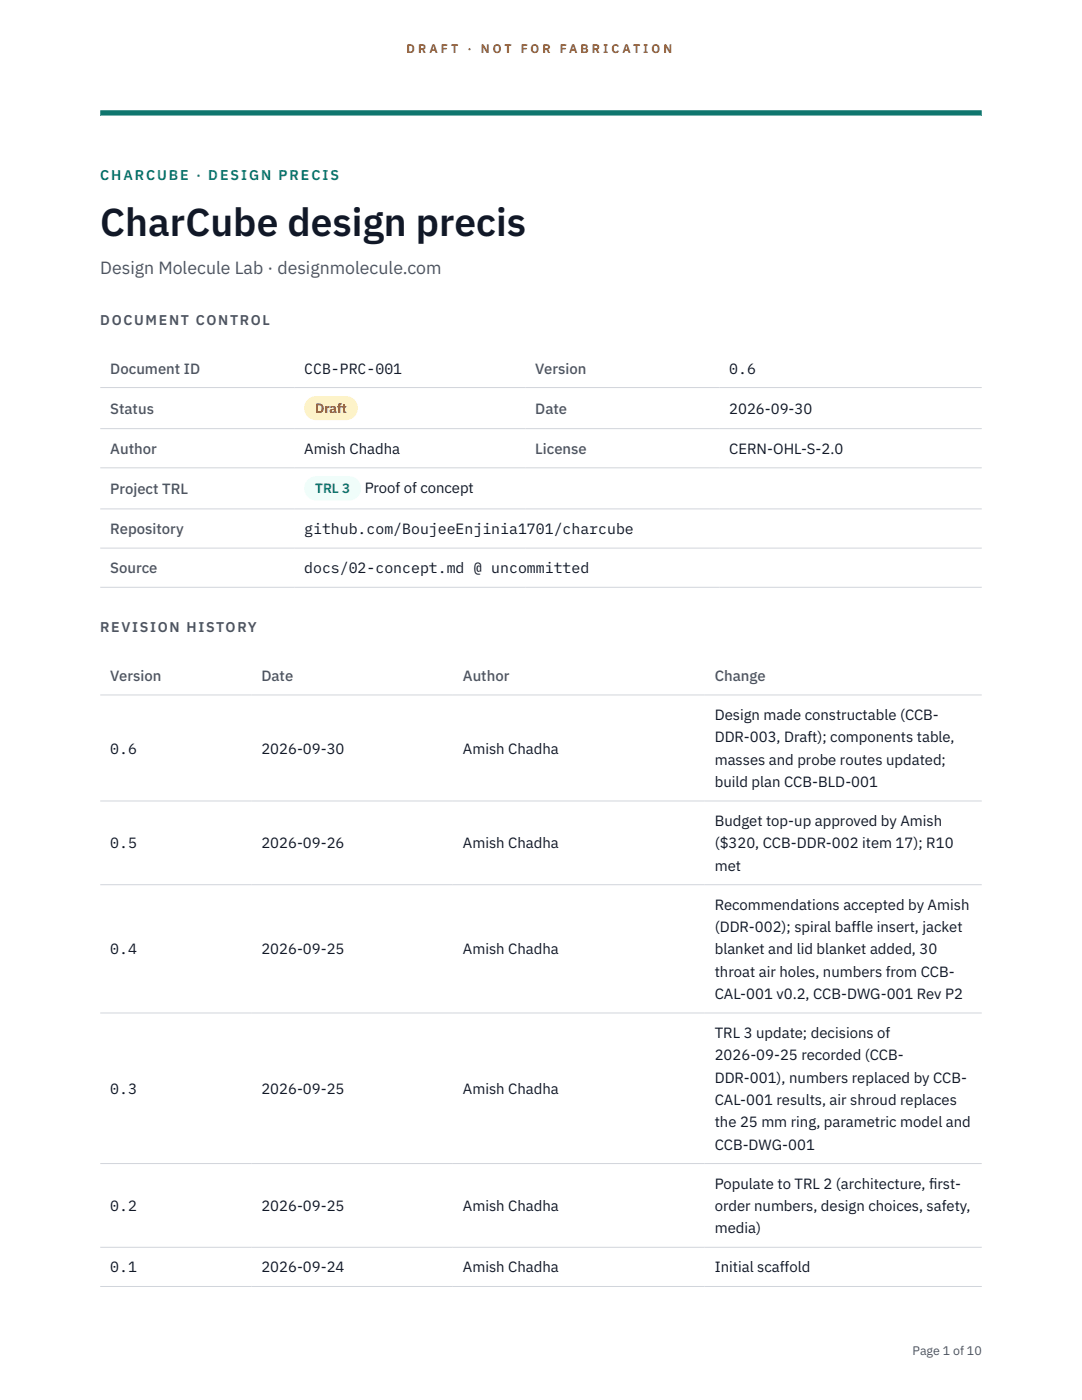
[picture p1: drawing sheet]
<svg xmlns="http://www.w3.org/2000/svg" width="216mm" height="279mm" viewBox="0 0 216 279" stroke-linecap="round" stroke-linejoin="round" font-family="sans-serif">
<defs><g id="words">
<text font-size="7.8" fill="#111827" x="20" y="47.1">CharCube design precis</text>
<text font-size="3.5" fill="#4b5563" x="20" y="54.6">Design Molecule Lab · designmolecule.com</text>
<g font-size="3" fill="#4b5563">
<text x="22" y="74.5">Document ID</text>
<text x="106.8" y="74.5">Version</text>
<text x="22" y="82.6">Status</text>
<text x="106.8" y="82.6">Date</text>
<text x="22" y="90.6">Author</text>
<text x="106.8" y="90.6">License</text>
<text x="22" y="98.6">Project TRL</text>
<text x="22" y="106.6">Repository</text>
<text x="22" y="114.4">Source</text>
<text x="22" y="135.9">Version</text>
<text x="52.2" y="135.9">Date</text>
<text x="92.4" y="135.9">Author</text>
<text x="142.6" y="135.9">Change</text>
</g>
<g font-size="3" fill="#111827">
<text x="60.7" y="74.5">CCB-PRC-001</text>
<text x="145.5" y="74.5">0.6</text>
<text x="145.5" y="82.6">2026-09-30</text>
<text x="60.7" y="90.6">Amish Chadha</text>
<text x="145.5" y="90.6">CERN-OHL-S-2.0</text>
<text x="72.8" y="98.5">Proof of concept</text>
<text x="60.7" y="106.6">github.com/BoujeeEnjinia1701/charcube</text>
<text x="60.7" y="114.4">docs/02-concept.md @ uncommitted</text>
<text x="142.6" y="143.7">Design made constructable (CCB-</text>
<text x="142.6" y="148.2">DDR-003, Draft); components table,</text>
<text x="22" y="150.4">0.6</text>
<text x="52.2" y="150.4">2026-09-30</text>
<text x="92.4" y="150.4">Amish Chadha</text>
<text x="142.6" y="152.6">masses and probe routes updated;</text>
<text x="142.6" y="157.1">build plan CCB-BLD-001</text>
<text x="142.6" y="164.9">Budget top-up approved by Amish</text>
<text x="22" y="169.3">0.5</text>
<text x="52.2" y="169.3">2026-09-26</text>
<text x="92.4" y="169.3">Amish Chadha</text>
<text x="142.6" y="169.3">($320, CCB-DDR-002 item 17); R10</text>
<text x="142.6" y="173.8">met</text>
<text x="142.6" y="181.6">Recommendations accepted by Amish</text>
<text x="22" y="190.5">0.4</text>
<text x="52.2" y="190.5">2026-09-25</text>
<text x="92.4" y="190.5">Amish Chadha</text>
<text x="142.6" y="186">(DDR-002); spiral baffle insert, jacket</text>
<text x="142.6" y="190.5">blanket and lid blanket added, 30</text>
<text x="142.6" y="194.9">throat air holes, numbers from CCB-</text>
<text x="142.6" y="199.4">CAL-001 v0.2, CCB-DWG-001 Rev P2</text>
<text x="142.6" y="207.2">TRL 3 update; decisions of</text>
<text x="142.6" y="211.6">2026-09-25 recorded (CCB-</text>
<text x="22" y="218.3">0.3</text>
<text x="52.2" y="218.3">2026-09-25</text>
<text x="92.4" y="218.3">Amish Chadha</text>
<text x="142.6" y="216.1">DDR-001), numbers replaced by CCB-</text>
<text x="142.6" y="220.5">CAL-001 results, air shroud replaces</text>
<text x="142.6" y="225">the 25 mm ring, parametric model and</text>
<text x="142.6" y="229.4">CCB-DWG-001</text>
<text x="142.6" y="237.2">Populate to TRL 2 (architecture, f</text>
<text x="185.4" y="237.2">irst-</text>
<text x="22" y="241.7">0.2</text>
<text x="52.2" y="241.7">2026-09-25</text>
<text x="92.4" y="241.7">Amish Chadha</text>
<text x="142.6" y="241.7">order numbers, design choices, safety,</text>
<text x="142.6" y="246.1">media)</text>
<text x="22" y="253.9">0.1</text>
<text x="52.2" y="253.9">2026-09-24</text>
<text x="92.4" y="253.9">Amish Chadha</text>
<text x="142.6" y="253.9">Initial scaffold</text>
</g>
<text font-size="2.8" fill="#0f766e" x="20" y="36">CHARCUBE · DESIGN PRECIS</text>
<g font-size="2.8" fill="#4b5563">
<text x="20" y="64.8">DOCUMENT CONTROL</text>
<text x="20" y="126.2">REVISION HISTORY</text>
</g>
<text font-size="2.7" fill="#92400e" x="62.9" y="82.5">Draft</text>
<text font-size="2.7" fill="#0f766e" x="62.9" y="98.5">TRL 3</text>
<g font-size="2.5" fill="#b45309">
<text x="81.1" y="10.5">D R A F T</text>
<text x="93.3" y="10.5">·</text>
<text x="95.9" y="10.5">N O T</text>
<text x="103.9" y="10.5">F O R</text>
<text x="111.7" y="10.5">F A B R I C A T I O N</text>
</g>
<text font-size="2.5" fill="#4b5563" x="182.1" y="270.3">Page 1 of 10</text>
</g></defs>
<path d="M20 23.1h175.9zM20 22h175.9v1.1h-175.9z" fill-rule="evenodd" fill="#0f766e"/>
<g fill="none" stroke="#d1d5db" stroke-width=".2">
<path d="M20 77.3h175.9M20 85.5h175.9M20 93.4h175.9M20 101.6h175.9M20 109.4h175.9M20 117.2h175.9M20 138.7h175.9M20 159.9h175.9M20 176.6h175.9M20 202.2h175.9M20 232.2h175.9M20 248.9h175.9"/>
<path d="M20 256.7h175.9"/>
</g>
<path d="M60.7 79h10.7v4.9h-10.7z" fill="#fef3c7"/>
<path d="M60.7 95.1h11.4v4.8h-11.4z" fill="#f0fdfa"/>
<use href="#words"/>
</svg>
